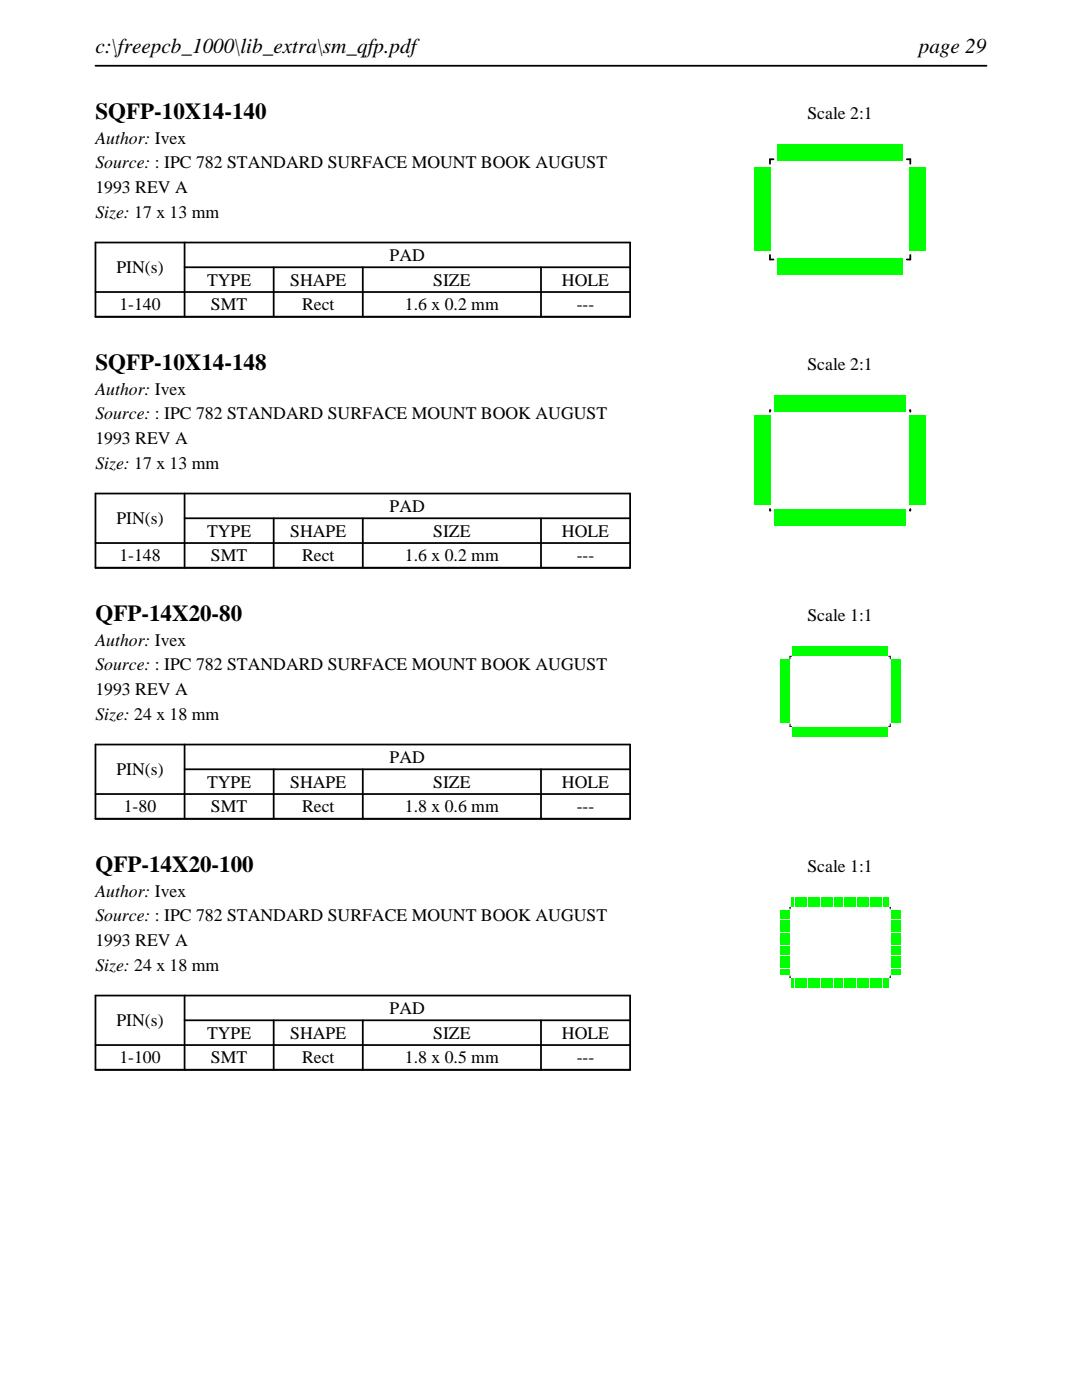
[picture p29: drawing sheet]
<svg xmlns="http://www.w3.org/2000/svg" width="216mm" height="279mm" viewBox="0 0 216 279" stroke-linecap="round" stroke-linejoin="round" font-family="sans-serif">
<defs><g id="words">
<g font-size="4.6">
<text x="19" y="23.7">SQFP-10X14-140</text>
<text x="19" y="73.8">SQFP-10X14-148</text>
<text x="19" y="123.9">QFP-14X20-80</text>
<text x="19" y="174">QFP-14X20-100</text>
</g>
<g font-size="4.2">
<text x="19" y="10.6">c:\freepcb_1000\lib_extra\sm_qfp.pdf</text>
<text x="183.3" y="10.6">page 29</text>
</g>
<g font-size="3.5">
<text x="161.1" y="23.7">Scale 2:1</text>
<text x="19" y="28.6">Author: Ivex</text>
<text x="19" y="33.6">Source: : IPC 782 STANDARD SURFACE MOUNT BOOK AUGUST</text>
<text x="19" y="38.5">1993 REV A</text>
<text x="19" y="43.5">Size: 17 x 13 mm</text>
<text x="77.8" y="52.1">PAD</text>
<text x="23.2" y="54.5">PIN(s)</text>
<text x="41.3" y="57">TYPE</text>
<text x="57.9" y="57">SHAPE</text>
<text x="86.4" y="57">SIZE</text>
<text x="112.1" y="57">HOLE</text>
<text x="23.8" y="61.9">1-140</text>
<text x="42.1" y="61.9">SMT</text>
<text x="60.3" y="61.9">Rect</text>
<text x="80.8" y="61.9">1.6 x 0.2 mm</text>
<text x="115.1" y="61.9">---</text>
<text x="161.1" y="73.8">Scale 2:1</text>
<text x="19" y="78.7">Author: Ivex</text>
<text x="19" y="83.7">Source: : IPC 782 STANDARD SURFACE MOUNT BOOK AUGUST</text>
<text x="19" y="88.6">1993 REV A</text>
<text x="19" y="93.6">Size: 17 x 13 mm</text>
<text x="23.2" y="104.6">PIN(s)</text>
<text x="41.3" y="107.1">TYPE</text>
<text x="57.9" y="107.1">SHAPE</text>
<text x="77.8" y="102.2">PAD</text>
<text x="86.4" y="107.1">SIZE</text>
<text x="112.1" y="107.1">HOLE</text>
<text x="23.8" y="112">1-148</text>
<text x="42.1" y="112">SMT</text>
<text x="60.3" y="112">Rect</text>
<text x="80.8" y="112">1.6 x 0.2 mm</text>
<text x="115.1" y="112">---</text>
<text x="161.1" y="123.9">Scale 1:1</text>
<text x="19" y="128.8">Author: Ivex</text>
<text x="19" y="133.8">Source: : IPC 782 STANDARD SURFACE MOUNT BOOK AUGUST</text>
<text x="19" y="138.7">1993 REV A</text>
<text x="19" y="143.7">Size: 24 x 18 mm</text>
<text x="23.2" y="154.7">PIN(s)</text>
<text x="77.8" y="152.3">PAD</text>
<text x="41.3" y="157.2">TYPE</text>
<text x="57.9" y="157.2">SHAPE</text>
<text x="86.4" y="157.2">SIZE</text>
<text x="112.1" y="157.2">HOLE</text>
<text x="24.7" y="162.1">1-80</text>
<text x="42.1" y="162.1">SMT</text>
<text x="60.3" y="162.1">Rect</text>
<text x="80.8" y="162.1">1.8 x 0.6 mm</text>
<text x="115.1" y="162.1">---</text>
<text x="161.1" y="174">Scale 1:1</text>
<text x="19" y="178.9">Author: Ivex</text>
<text x="19" y="183.9">Source: : IPC 782 STANDARD SURFACE MOUNT BOOK AUGUST</text>
<text x="19" y="188.8">1993 REV A</text>
<text x="19" y="193.7">Size: 24 x 18 mm</text>
<text x="77.8" y="202.4">PAD</text>
<text x="23.2" y="204.8">PIN(s)</text>
<text x="41.3" y="207.3">TYPE</text>
<text x="57.9" y="207.3">SHAPE</text>
<text x="86.4" y="207.3">SIZE</text>
<text x="112.1" y="207.3">HOLE</text>
<text x="23.8" y="212.2">1-100</text>
<text x="42.1" y="212.2">SMT</text>
<text x="60.3" y="212.2">Rect</text>
<text x="80.8" y="212.2">1.8 x 0.5 mm</text>
<text x="115.1" y="212.2">---</text>
</g>
</g></defs>
<g fill="none" stroke="#000" stroke-width=".35">
<path d="M19 13.1h177.8M19 48.4h106.7v14.8h-106.7zM19 58.3h106.7M36.8 53.3h88.9M36.8 48.4v14.8M54.6 53.3v9.9M72.4 53.3v9.9M107.9 53.3v9.9M19 98.5h106.7v14.8h-106.7zM36.8 98.5v14.8M19 108.4h106.7M36.8 103.4h88.9"/>
<path d="M54.6 103.4v9.9M72.4 103.4v9.9M107.9 103.4v9.9M19 148.6h106.7v14.8h-106.7zM19 158.5h106.7M36.8 148.6v14.8M36.8 153.5h88.9M54.6 153.5v9.9M72.4 153.5v9.9M107.9 153.5v9.9"/>
</g>
<g fill="none" stroke="#000" stroke-width=".36">
<path d="M153.6 31.8h.7zM153.6 31.8v.9zM180.9 31.8h.7zM181.6 31.8v.9zM153.6 51.8h.7zM153.6 50.9v.9zM180.9 51.8h.7zM181.6 50.9v.9zM153.6 81.9h.1zM153.6 81.9v.3zM181.5 81.9h.1zM181.6 81.9v.3z"/>
<path d="M153.6 101.9h.1zM153.6 101.6v.3zM181.5 101.9h.1zM181.6 101.6v.3z"/>
</g>
<g fill="none" stroke="#0f0" stroke-width=".4">
<path d="M150.6 39.7h3.2M150.6 39.1h3.2M150.6 38.5h3.2M150.6 37.9h3.2M150.6 37.3h3.2M150.6 36.7h3.2M150.6 36.1h3.2M150.6 35.5h3.2M150.6 34.9h3.2M150.6 34.3h3.2M150.6 33.7h3.2M155.3 28.8v3.2"/>
<path d="M155.9 28.8v3.2M156.5 28.8v3.2M157.1 28.8v3.2M157.7 28.8v3.2M158.3 28.8v3.2M158.9 28.8v3.2M159.5 28.8v3.2M160.1 28.8v3.2M160.7 28.8v3.2M161.3 28.8v3.2M161.9 28.8v3.2M162.5 28.8v3.2"/>
<path d="M163.1 28.8v3.2M163.7 28.8v3.2M164.3 28.8v3.2M164.9 28.8v3.2M165.5 28.8v3.2M166.1 28.8v3.2M166.7 28.8v3.2M167.3 28.8v3.2M167.9 28.8v3.2M168.5 28.8v3.2M169.1 28.8v3.2M169.7 28.8v3.2"/>
<path d="M170.3 28.8v3.2M170.9 28.8v3.2M171.5 28.8v3.2M172.1 28.8v3.2M172.7 28.8v3.2M173.3 28.8v3.2M173.9 28.8v3.2M174.5 28.8v3.2M175.1 28.8v3.2M175.7 28.8v3.2M176.3 28.8v3.2M176.9 28.8v3.2"/>
<path d="M177.5 28.8v3.2M178.1 28.8v3.2M178.7 28.8v3.2M179.3 28.8v3.2M179.9 28.8v3.2M181.4 39.7h3.2M181.4 39.1h3.2M181.4 38.5h3.2M181.4 37.9h3.2M181.4 37.3h3.2M181.4 36.7h3.2M181.4 36.1h3.2"/>
<path d="M181.4 35.5h3.2M181.4 34.9h3.2M181.4 34.3h3.2M181.4 33.7h3.2M150.6 49.9h3.2M150.6 49.3h3.2M150.6 48.7h3.2M150.6 48.1h3.2M150.6 47.5h3.2M150.6 46.9h3.2M150.6 46.3h3.2M150.6 45.7h3.2"/>
<path d="M150.6 45.1h3.2M150.6 44.5h3.2M150.6 43.9h3.2M150.6 43.3h3.2M150.6 42.7h3.2M150.6 42.1h3.2M150.6 41.5h3.2M150.6 40.9h3.2M150.6 40.3h3.2M155.3 51.6v3.2M155.9 51.6v3.2M156.5 51.6v3.2"/>
<path d="M157.1 51.6v3.2M157.7 51.6v3.2M158.3 51.6v3.2M158.9 51.6v3.2M159.5 51.6v3.2M160.1 51.6v3.2M160.7 51.6v3.2M161.3 51.6v3.2M161.9 51.6v3.2M162.5 51.6v3.2M163.1 51.6v3.2M163.7 51.6v3.2"/>
<path d="M164.3 51.6v3.2M164.9 51.6v3.2M165.5 51.6v3.2M166.1 51.6v3.2M166.7 51.6v3.2M167.3 51.6v3.2M167.9 51.6v3.2M168.5 51.6v3.2M169.1 51.6v3.2M169.7 51.6v3.2M170.3 51.6v3.2M170.9 51.6v3.2"/>
<path d="M171.5 51.6v3.2M172.1 51.6v3.2M172.7 51.6v3.2M173.3 51.6v3.2M173.9 51.6v3.2M174.5 51.6v3.2M175.1 51.6v3.2M175.7 51.6v3.2M176.3 51.6v3.2M176.9 51.6v3.2M177.5 51.6v3.2M178.1 51.6v3.2"/>
<path d="M178.7 51.6v3.2M179.3 51.6v3.2M179.9 51.6v3.2M181.4 49.9h3.2M181.4 49.3h3.2M181.4 48.7h3.2M181.4 48.1h3.2M181.4 47.5h3.2M181.4 46.9h3.2M181.4 46.3h3.2M181.4 45.7h3.2M181.4 45.1h3.2"/>
<path d="M181.4 44.5h3.2M181.4 43.9h3.2M181.4 43.3h3.2M181.4 42.7h3.2M181.4 42.1h3.2M181.4 41.5h3.2M181.4 40.9h3.2M181.4 40.3h3.2M154.7 78.9v3.2M155.3 78.9v3.2M155.9 78.9v3.2M156.5 78.9v3.2"/>
<path d="M157.1 78.9v3.2M157.7 78.9v3.2M158.3 78.9v3.2M158.9 78.9v3.2M159.5 78.9v3.2M160.1 78.9v3.2M160.7 78.9v3.2M161.3 78.9v3.2M161.9 78.9v3.2M162.5 78.9v3.2M163.1 78.9v3.2M163.7 78.9v3.2"/>
<path d="M164.3 78.9v3.2M164.9 78.9v3.2M165.5 78.9v3.2M166.1 78.9v3.2M166.7 78.9v3.2M167.3 78.9v3.2M167.9 78.9v3.2M168.5 78.9v3.2M169.1 78.9v3.2M169.7 78.9v3.2M170.3 78.9v3.2M170.9 78.9v3.2"/>
<path d="M171.5 78.9v3.2M172.1 78.9v3.2M172.7 78.9v3.2M173.3 78.9v3.2M173.9 78.9v3.2M174.5 78.9v3.2M175.1 78.9v3.2M175.7 78.9v3.2M176.3 78.9v3.2M176.9 78.9v3.2M177.5 78.9v3.2M178.1 78.9v3.2"/>
<path d="M178.7 78.9v3.2M179.3 78.9v3.2M179.9 78.9v3.2M180.5 78.9v3.2M150.6 100h3.2M150.6 99.4h3.2M150.6 98.8h3.2M150.6 98.2h3.2M150.6 97.6h3.2M150.6 97h3.2M150.6 96.4h3.2M150.6 95.8h3.2"/>
<path d="M150.6 95.2h3.2M150.6 94.6h3.2M150.6 94h3.2M150.6 93.4h3.2M150.6 92.8h3.2M150.6 92.2h3.2M150.6 91.6h3.2M150.6 91h3.2M150.6 90.4h3.2M150.6 89.8h3.2M150.6 89.2h3.2M150.6 88.6h3.2"/>
<path d="M150.6 88h3.2M150.6 87.4h3.2M150.6 86.8h3.2M150.6 86.2h3.2M150.6 85.6h3.2M150.6 85h3.2M150.6 84.4h3.2M150.6 83.8h3.2M150.6 83.2h3.2M181.4 100h3.2M181.4 99.4h3.2M181.4 98.8h3.2"/>
<path d="M181.4 98.2h3.2M181.4 97.6h3.2M181.4 97h3.2M181.4 96.4h3.2M181.4 95.8h3.2M181.4 95.2h3.2M181.4 94.6h3.2M181.4 94h3.2M181.4 93.4h3.2M181.4 92.8h3.2M181.4 92.2h3.2M181.4 91.6h3.2"/>
<path d="M181.4 91h3.2M181.4 90.4h3.2M181.4 89.8h3.2M181.4 89.2h3.2M181.4 88.6h3.2M181.4 88h3.2M181.4 87.4h3.2M181.4 86.8h3.2M181.4 86.2h3.2M181.4 85.6h3.2M181.4 85h3.2M181.4 84.4h3.2"/>
<path d="M181.4 83.8h3.2M181.4 83.2h3.2M150.6 100.6h3.2M154.7 101.7v3.2M155.3 101.7v3.2M155.9 101.7v3.2M156.5 101.7v3.2M157.1 101.7v3.2M157.7 101.7v3.2M158.3 101.7v3.2M158.9 101.7v3.2M159.5 101.7v3.2"/>
<path d="M160.1 101.7v3.2M160.7 101.7v3.2M161.3 101.7v3.2M161.9 101.7v3.2M162.5 101.7v3.2M163.1 101.7v3.2M163.7 101.7v3.2M164.3 101.7v3.2M164.9 101.7v3.2M165.5 101.7v3.2M166.1 101.7v3.2M166.7 101.7v3.2"/>
<path d="M167.3 101.7v3.2M167.9 101.7v3.2M168.5 101.7v3.2M169.1 101.7v3.2M169.7 101.7v3.2M170.3 101.7v3.2M170.9 101.7v3.2M171.5 101.7v3.2M172.1 101.7v3.2M172.7 101.7v3.2M173.3 101.7v3.2M173.9 101.7v3.2"/>
<path d="M174.5 101.7v3.2M175.1 101.7v3.2M175.7 101.7v3.2M176.3 101.7v3.2M176.9 101.7v3.2M177.5 101.7v3.2M178.1 101.7v3.2M178.7 101.7v3.2M179.3 101.7v3.2M179.9 101.7v3.2M180.5 101.7v3.2M181.4 100.6h3.2"/>
</g>
<path d="M157.6 131h.3zM157.6 131v.5zM177.3 131h.3zM177.6 131v.5zM157.6 145h.3zM157.6 144.5v.5zM177.3 145h.3zM177.6 144.5v.5z" fill="none" stroke="#000" stroke-width=".2"/>
<g fill="#0f0">
<path d="M158.1 145.2h.6v1.8h-.6z"/>
<path d="M158.9 145.2h.6v1.8h-.6z"/>
<path d="M159.7 145.2h.6v1.8h-.6z"/>
<path d="M160.5 145.2h.6v1.8h-.6z"/>
<path d="M161.3 145.2h.6v1.8h-.6z"/>
<path d="M162.1 145.2h.6v1.8h-.6z"/>
<path d="M162.9 145.2h.6v1.8h-.6z"/>
<path d="M163.7 145.2h.6v1.8h-.6z"/>
<path d="M164.5 145.2h.6v1.8h-.6z"/>
<path d="M165.3 145.2h.6v1.8h-.6z"/>
<path d="M166.1 145.2h.6v1.8h-.6z"/>
<path d="M166.9 145.2h.6v1.8h-.6z"/>
<path d="M167.7 145.2h.6v1.8h-.6z"/>
<path d="M168.5 145.2h.6v1.8h-.6z"/>
<path d="M169.3 145.2h.6v1.8h-.6z"/>
<path d="M170.1 145.2h.6v1.8h-.6z"/>
<path d="M170.9 145.2h.6v1.8h-.6z"/>
<path d="M171.7 145.2h.6v1.8h-.6z"/>
<path d="M172.5 145.2h.6v1.8h-.6z"/>
<path d="M173.3 145.2h.6v1.8h-.6z"/>
<path d="M174.1 145.2h.6v1.8h-.6z"/>
<path d="M174.9 145.2h.6v1.8h-.6z"/>
<path d="M175.7 145.2h.6v1.8h-.6z"/>
<path d="M176.5 145.2h.6v1.8h-.6z"/>
<path d="M177.8 143.7h1.8v.6h-1.8z"/>
<path d="M177.8 142.9h1.8v.6h-1.8z"/>
<path d="M177.8 142.1h1.8v.6h-1.8z"/>
<path d="M177.8 141.3h1.8v.6h-1.8z"/>
<path d="M177.8 140.5h1.8v.6h-1.8z"/>
<path d="M177.8 139.7h1.8v.6h-1.8z"/>
<path d="M177.8 138.9h1.8v.6h-1.8z"/>
<path d="M177.8 138.1h1.8v.6h-1.8z"/>
<path d="M177.8 137.3h1.8v.6h-1.8z"/>
<path d="M177.8 136.5h1.8v.6h-1.8z"/>
<path d="M177.8 135.7h1.8v.6h-1.8z"/>
<path d="M177.8 134.9h1.8v.6h-1.8z"/>
<path d="M177.8 134.1h1.8v.6h-1.8z"/>
<path d="M177.8 133.3h1.8v.6h-1.8z"/>
<path d="M177.8 132.5h1.8v.6h-1.8z"/>
<path d="M177.8 131.7h1.8v.6h-1.8z"/>
<path d="M176.5 129h.6v1.8h-.6z"/>
<path d="M175.7 129h.6v1.8h-.6z"/>
<path d="M174.9 129h.6v1.8h-.6z"/>
<path d="M174.1 129h.6v1.8h-.6z"/>
<path d="M173.3 129h.6v1.8h-.6z"/>
<path d="M172.5 129h.6v1.8h-.6z"/>
<path d="M171.7 129h.6v1.8h-.6z"/>
<path d="M170.9 129h.6v1.8h-.6z"/>
<path d="M170.1 129h.6v1.8h-.6z"/>
<path d="M169.3 129h.6v1.8h-.6z"/>
<path d="M168.5 129h.6v1.8h-.6z"/>
<path d="M167.7 129h.6v1.8h-.6z"/>
<path d="M166.9 129h.6v1.8h-.6z"/>
<path d="M166.1 129h.6v1.8h-.6z"/>
<path d="M165.3 129h.6v1.8h-.6z"/>
<path d="M164.5 129h.6v1.8h-.6z"/>
<path d="M163.7 129h.6v1.8h-.6z"/>
<path d="M162.9 129h.6v1.8h-.6z"/>
<path d="M162.1 129h.6v1.8h-.6z"/>
<path d="M161.3 129h.6v1.8h-.6z"/>
<path d="M160.5 129h.6v1.8h-.6z"/>
<path d="M159.7 129h.6v1.8h-.6z"/>
<path d="M158.9 129h.6v1.8h-.6z"/>
<path d="M158.1 129h.6v1.8h-.6z"/>
<path d="M155.6 131.7h1.8v.6h-1.8z"/>
<path d="M155.6 132.5h1.8v.6h-1.8z"/>
<path d="M155.6 133.3h1.8v.6h-1.8z"/>
<path d="M155.6 134.1h1.8v.6h-1.8z"/>
<path d="M155.6 134.9h1.8v.6h-1.8z"/>
<path d="M155.6 135.7h1.8v.6h-1.8z"/>
<path d="M155.6 136.5h1.8v.6h-1.8z"/>
<path d="M155.6 137.3h1.8v.6h-1.8z"/>
<path d="M155.6 138.1h1.8v.6h-1.8z"/>
<path d="M155.6 138.9h1.8v.6h-1.8z"/>
<path d="M155.6 139.7h1.8v.6h-1.8z"/>
<path d="M155.6 140.5h1.8v.6h-1.8z"/>
<path d="M155.6 141.3h1.8v.6h-1.8z"/>
<path d="M155.6 142.1h1.8v.6h-1.8z"/>
<path d="M155.6 142.9h1.8v.6h-1.8z"/>
<path d="M155.6 143.7h1.8v.6h-1.8z"/>
</g>
<path d="M19 198.7h106.7v14.8h-106.7zM36.8 198.7v14.8M19 208.6h106.7M36.8 203.6h88.9M54.6 203.6v9.9M72.4 203.6v9.9M107.9 203.6v9.9" fill="none" stroke="#000" stroke-width=".35"/>
<path d="M157.6 195.1h.1M157.6 194.7v.4zM157.6 181.1h.1M157.6 181.1v.3zM177.6 195.1h.1M177.6 181.1h.1M177.6 194.7v.4zM177.6 181.1v.3z" fill="none" stroke="#000" stroke-width=".2"/>
<g fill="#0f0">
<path d="M158 195.3h.5v1.8h-.5z"/>
<path d="M158.6 195.3h.5v1.8h-.5z"/>
<path d="M159.3 195.3h.5v1.8h-.5z"/>
<path d="M159.9 195.3h.5v1.8h-.5z"/>
<path d="M160.6 195.3h.5v1.8h-.5z"/>
<path d="M161.2 195.3h.5v1.8h-.5z"/>
<path d="M161.9 195.3h.5v1.8h-.5z"/>
<path d="M162.5 195.3h.5v1.8h-.5z"/>
<path d="M163.2 195.3h.5v1.8h-.5z"/>
<path d="M163.8 195.3h.5v1.8h-.5z"/>
<path d="M164.5 195.3h.5v1.8h-.5z"/>
<path d="M165.1 195.3h.5v1.8h-.5z"/>
<path d="M165.8 195.3h.5v1.8h-.5z"/>
<path d="M166.4 195.3h.5v1.8h-.5z"/>
<path d="M167.1 195.3h.5v1.8h-.5z"/>
<path d="M167.7 195.3h.5v1.8h-.5z"/>
<path d="M168.4 195.3h.5v1.8h-.5z"/>
<path d="M169 195.3h.5v1.8h-.5z"/>
<path d="M169.7 195.3h.5v1.8h-.5z"/>
<path d="M170.3 195.3h.5v1.8h-.5z"/>
<path d="M171 195.3h.5v1.8h-.5z"/>
<path d="M171.6 195.3h.5v1.8h-.5z"/>
<path d="M172.3 195.3h.5v1.8h-.5z"/>
<path d="M172.9 195.3h.5v1.8h-.5z"/>
<path d="M173.6 195.3h.5v1.8h-.5z"/>
<path d="M174.2 195.3h.5v1.8h-.5z"/>
<path d="M174.9 195.3h.5v1.8h-.5z"/>
<path d="M175.5 195.3h.5v1.8h-.5z"/>
<path d="M176.2 195.3h.5v1.8h-.5z"/>
<path d="M176.8 195.3h.5v1.8h-.5z"/>
<path d="M177.8 194h1.8v.5h-1.8z"/>
<path d="M177.8 193.3h1.8v.5h-1.8z"/>
<path d="M177.8 192.7h1.8v.5h-1.8z"/>
<path d="M177.8 192h1.8v.5h-1.8z"/>
<path d="M177.8 191.4h1.8v.5h-1.8z"/>
<path d="M177.8 190.7h1.8v.5h-1.8z"/>
<path d="M177.8 190.1h1.8v.5h-1.8z"/>
<path d="M177.8 189.4h1.8v.5h-1.8z"/>
<path d="M177.8 188.8h1.8v.5h-1.8z"/>
<path d="M177.8 188.1h1.8v.5h-1.8z"/>
<path d="M177.8 187.5h1.8v.5h-1.8z"/>
<path d="M177.8 186.8h1.8v.5h-1.8z"/>
<path d="M177.8 186.2h1.8v.5h-1.8z"/>
<path d="M177.8 185.5h1.8v.5h-1.8z"/>
<path d="M177.8 184.9h1.8v.5h-1.8z"/>
<path d="M177.8 184.2h1.8v.5h-1.8z"/>
<path d="M177.8 183.6h1.8v.5h-1.8z"/>
<path d="M177.8 182.9h1.8v.5h-1.8z"/>
<path d="M177.8 182.3h1.8v.5h-1.8z"/>
<path d="M177.8 181.6h1.8v.5h-1.8z"/>
<path d="M176.8 179.1h.5v1.8h-.5z"/>
<path d="M176.2 179.1h.5v1.8h-.5z"/>
<path d="M175.5 179.1h.5v1.8h-.5z"/>
<path d="M174.9 179.1h.5v1.8h-.5z"/>
<path d="M174.2 179.1h.5v1.8h-.5z"/>
<path d="M173.6 179.1h.5v1.8h-.5z"/>
<path d="M172.9 179.1h.5v1.8h-.5z"/>
<path d="M172.3 179.1h.5v1.8h-.5z"/>
<path d="M171.6 179.1h.5v1.8h-.5z"/>
<path d="M171 179.1h.5v1.8h-.5z"/>
<path d="M170.3 179.1h.5v1.8h-.5z"/>
<path d="M169.7 179.1h.5v1.8h-.5z"/>
<path d="M169 179.1h.5v1.8h-.5z"/>
<path d="M168.4 179.1h.5v1.8h-.5z"/>
<path d="M167.7 179.1h.5v1.8h-.5z"/>
<path d="M167.1 179.1h.5v1.8h-.5z"/>
<path d="M166.4 179.1h.5v1.8h-.5z"/>
<path d="M165.8 179.1h.5v1.8h-.5z"/>
<path d="M165.1 179.1h.5v1.8h-.5z"/>
<path d="M164.5 179.1h.5v1.8h-.5z"/>
<path d="M163.8 179.1h.5v1.8h-.5z"/>
<path d="M163.2 179.1h.5v1.8h-.5z"/>
<path d="M162.5 179.1h.5v1.8h-.5z"/>
<path d="M161.9 179.1h.5v1.8h-.5z"/>
<path d="M161.2 179.1h.5v1.8h-.5z"/>
<path d="M160.6 179.1h.5v1.8h-.5z"/>
<path d="M159.9 179.1h.5v1.8h-.5z"/>
<path d="M159.3 179.1h.5v1.8h-.5z"/>
<path d="M158.6 179.1h.5v1.8h-.5z"/>
<path d="M158 179.1h.5v1.8h-.5z"/>
<path d="M155.6 181.6h1.8v.5h-1.8z"/>
<path d="M155.6 182.3h1.8v.5h-1.8z"/>
<path d="M155.6 182.9h1.8v.5h-1.8z"/>
<path d="M155.6 183.6h1.8v.5h-1.8z"/>
<path d="M155.6 184.2h1.8v.5h-1.8z"/>
<path d="M155.6 184.9h1.8v.5h-1.8z"/>
<path d="M155.6 185.5h1.8v.5h-1.8z"/>
<path d="M155.6 186.2h1.8v.5h-1.8z"/>
<path d="M155.6 186.8h1.8v.5h-1.8z"/>
<path d="M155.6 187.5h1.8v.5h-1.8z"/>
<path d="M155.6 188.1h1.8v.5h-1.8z"/>
<path d="M155.6 188.8h1.8v.5h-1.8z"/>
<path d="M155.6 189.4h1.8v.5h-1.8z"/>
<path d="M155.6 190.1h1.8v.5h-1.8z"/>
<path d="M155.6 190.7h1.8v.5h-1.8z"/>
<path d="M155.6 191.4h1.8v.5h-1.8z"/>
<path d="M155.6 192h1.8v.5h-1.8z"/>
<path d="M155.6 192.7h1.8v.5h-1.8z"/>
<path d="M155.6 193.3h1.8v.5h-1.8z"/>
<path d="M155.6 194h1.8v.5h-1.8z"/>
</g>
<use href="#words"/>
</svg>
